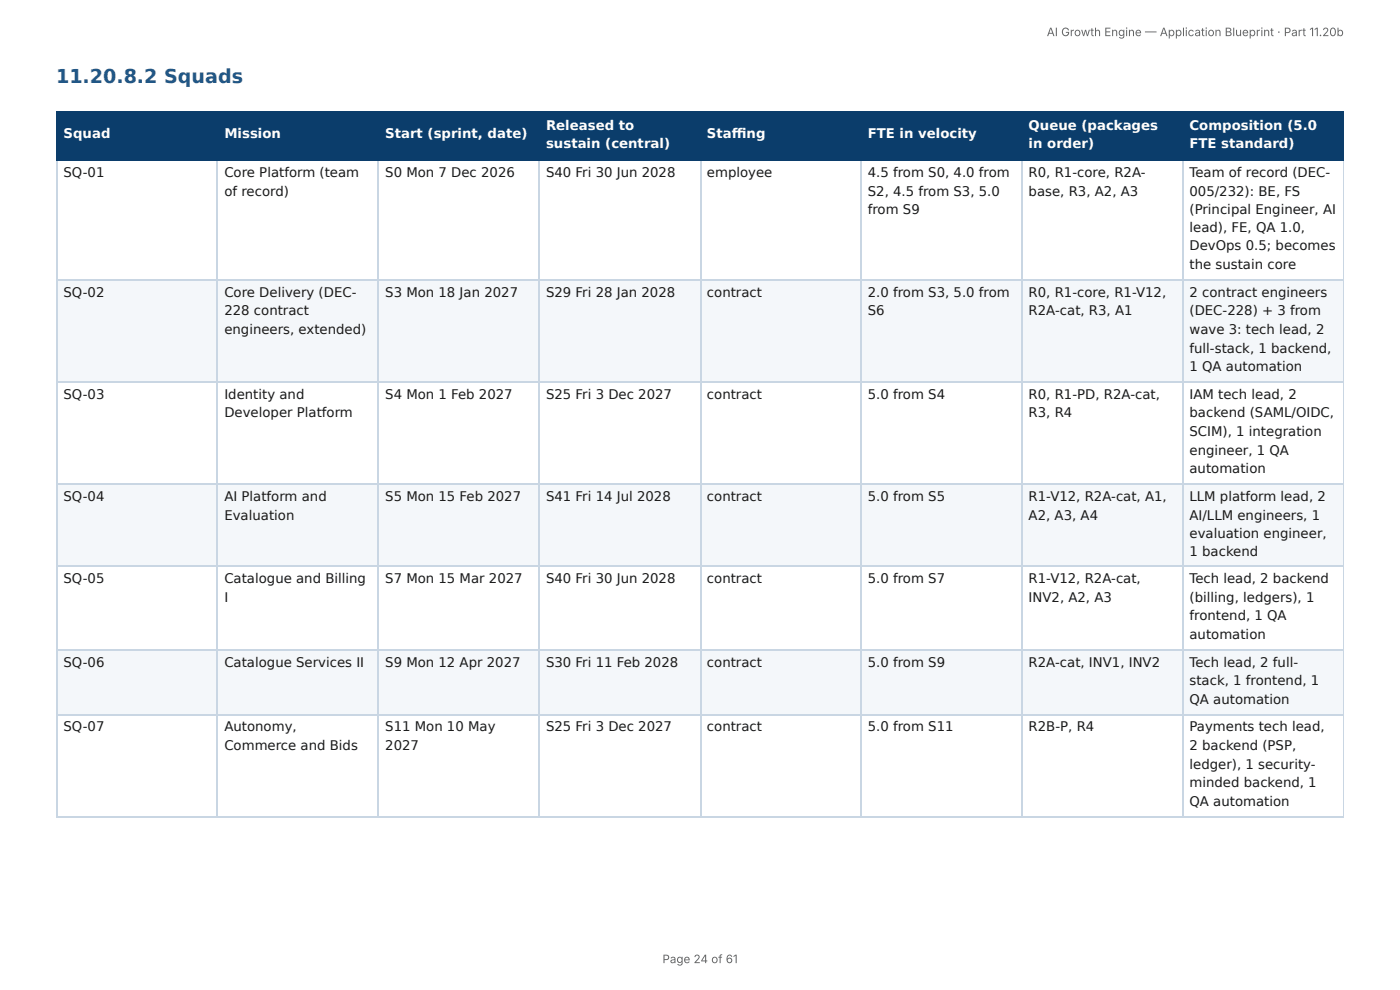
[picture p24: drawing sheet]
<svg xmlns="http://www.w3.org/2000/svg" width="297mm" height="210mm" viewBox="0 0 297 210" stroke-linecap="round" stroke-linejoin="round" font-family="sans-serif">
<defs><g id="words">
<text font-size="4.1" fill="#1f5a8c" x="11.9" y="17.7">11.20.8.2 Squads</text>
<g font-size="2.8" fill="#fff">
<text x="13.5" y="29.4">Squad</text>
<text x="47.7" y="29.4">Mission</text>
<text x="81.8" y="29.4">Start (sprint, date)</text>
<text x="116" y="27.5">Released to</text>
<text x="150.2" y="29.4">Staffi</text>
<text x="158.6" y="29.4">ng</text>
<text x="184.3" y="29.4">FTE in velocity</text>
<text x="218.5" y="27.5">Queue (packages</text>
<text x="252.6" y="27.5">Composition (5.0</text>
<text x="116" y="31.5">sustain (central)</text>
<text x="218.5" y="31.5">in order)</text>
<text x="252.6" y="31.5">FTE standard)</text>
</g>
<g font-size="2.8" fill="#1a1a1a">
<text x="13.5" y="37.6">SQ-01</text>
<text x="47.7" y="37.6">Core Platform (team</text>
<text x="47.7" y="41.5">of record)</text>
<text x="81.8" y="37.6">S0 Mon 7 Dec 2026</text>
<text x="116" y="37.6">S40 Fri 30 Jun 2028</text>
<text x="150.2" y="37.6">employee</text>
<text x="184.3" y="37.6">4.5 from S0, 4.0 from</text>
<text x="184.3" y="41.5">S2, 4.5 from S3, 5.0</text>
<text x="218.5" y="37.6">R0, R1-core, R2A-</text>
<text x="218.5" y="41.5">base, R3, A2, A3</text>
<text x="252.6" y="37.6">Team of record (DEC-</text>
<text x="252.6" y="41.5">005/232): BE, FS</text>
<text x="184.3" y="45.5">from S9</text>
<text x="252.6" y="45.5">(Principal Engineer, AI</text>
<text x="252.6" y="49.2">lead), FE, QA 1.0,</text>
<text x="252.6" y="53.2">DevOps 0.5; becomes</text>
<text x="252.6" y="57.2">the sustain core</text>
<text x="13.5" y="63">SQ-02</text>
<text x="47.7" y="63">Core Delivery (DEC-</text>
<text x="81.8" y="63">S3 Mon 18 Jan 2027</text>
<text x="116" y="63">S29 Fri 28 Jan 2028</text>
<text x="150.2" y="63">contract</text>
<text x="184.3" y="63">2.0 from S3, 5.0 from</text>
<text x="218.5" y="63">R0, R1-core, R1-V12,</text>
<text x="252.6" y="63">2 contract engineers</text>
<text x="47.7" y="66.9">228 contract</text>
<text x="47.7" y="70.9">engineers, extended)</text>
<text x="184.3" y="66.9">S6</text>
<text x="218.5" y="66.9">R2A-cat, R3, A1</text>
<text x="252.6" y="66.9">(DEC-228) + 3 from</text>
<text x="252.6" y="70.9">wave 3: tech lead, 2</text>
<text x="252.6" y="74.9">full-stack, 1 backend,</text>
<text x="252.6" y="78.8">1 QA automation</text>
<text x="13.5" y="84.7">SQ-03</text>
<text x="47.7" y="84.7">Identity and</text>
<text x="47.7" y="88.6">Developer Platform</text>
<text x="81.8" y="84.7">S4 Mon 1 Feb 2027</text>
<text x="116" y="84.7">S25 Fri 3 Dec 2027</text>
<text x="150.2" y="84.7">contract</text>
<text x="184.3" y="84.7">5.0 from S4</text>
<text x="218.5" y="84.7">R0, R1-PD, R2A-cat,</text>
<text x="218.5" y="88.6">R3, R4</text>
<text x="252.6" y="84.7">IAM tech lead, 2</text>
<text x="252.6" y="88.6">backend (SAML/OIDC,</text>
<text x="252.6" y="92.6">SCIM), 1 integration</text>
<text x="252.6" y="96.6">engineer, 1 QA</text>
<text x="252.6" y="100.5">automation</text>
<text x="13.5" y="106.4">SQ-04</text>
<text x="47.7" y="106.4">AI Platform and</text>
<text x="81.8" y="106.4">S5 Mon 15 Feb 2027</text>
<text x="116" y="106.4">S41 Fri 14 Jul 2028</text>
<text x="150.2" y="106.4">contract</text>
<text x="184.3" y="106.4">5.0 from S5</text>
<text x="218.5" y="106.4">R1-V12, R2A-cat, A1,</text>
<text x="252.6" y="106.4">LLM platform lead, 2</text>
<text x="47.7" y="110.3">Evaluation</text>
<text x="218.5" y="110.3">A2, A3, A4</text>
<text x="252.6" y="110.3">AI/LLM engineers, 1</text>
<text x="252.6" y="114.3">evaluation engineer,</text>
<text x="252.6" y="118">1 backend</text>
<text x="13.5" y="123.8">SQ-05</text>
<text x="47.7" y="123.8">Catalogue and Billing</text>
<text x="81.8" y="123.8">S7 Mon 15 Mar 2027</text>
<text x="116" y="123.8">S40 Fri 30 Jun 2028</text>
<text x="150.2" y="123.8">contract</text>
<text x="184.3" y="123.8">5.0 from S7</text>
<text x="218.5" y="123.8">R1-V12, R2A-cat,</text>
<text x="252.6" y="123.8">Tech lead, 2 backend</text>
<text x="47.7" y="127.8">I</text>
<text x="218.5" y="127.8">INV2, A2, A3</text>
<text x="252.6" y="127.8">(billing, ledgers), 1</text>
<text x="252.6" y="131.8">frontend, 1 QA</text>
<text x="252.6" y="135.7">automation</text>
<text x="13.5" y="141.6">SQ-06</text>
<text x="47.7" y="141.6">Catalogue Services II</text>
<text x="81.8" y="141.6">S9 Mon 12 Apr 2027</text>
<text x="116" y="141.6">S30 Fri 11 Feb 2028</text>
<text x="150.2" y="141.6">contract</text>
<text x="184.3" y="141.6">5.0 from S9</text>
<text x="218.5" y="141.6">R2A-cat, INV1, INV2</text>
<text x="252.6" y="141.6">Tech lead, 2 full-</text>
<text x="252.6" y="145.5">stack, 1 frontend, 1</text>
<text x="252.6" y="149.5">QA automation</text>
<text x="13.5" y="155.3">SQ-07</text>
<text x="47.7" y="155.3">Autonomy,</text>
<text x="81.8" y="155.3">S11 Mon 10 May</text>
<text x="116" y="155.3">S25 Fri 3 Dec 2027</text>
<text x="150.2" y="155.3">contract</text>
<text x="184.3" y="155.3">5.0 from S11</text>
<text x="218.5" y="155.3">R2B-P, R4</text>
<text x="252.6" y="155.3">Payments tech lead,</text>
<text x="47.7" y="159.3">Commerce and Bids</text>
<text x="81.8" y="159.3">2027</text>
<text x="252.6" y="159.3">2 backend (PSP,</text>
<text x="252.6" y="163.2">ledger), 1 security-</text>
<text x="252.6" y="167.2">minded backend, 1</text>
<text x="252.6" y="171.2">QA automation</text>
</g>
<g font-size="2.5" fill="#666">
<text x="222.3" y="7.7">AI Growth Engine — Application Blueprint · Part 11.20b</text>
<text x="140.7" y="204.5">Page 24 of 61</text>
</g>
</g></defs>
<g fill="#0b3d6b">
<path d="M12.2 23.5h34.1v10.4h-34.1z"/>
<path d="M46.3 23.5h34.1v10.4h-34.1z"/>
<path d="M80.4 23.5h34.2v10.4h-34.2z"/>
<path d="M114.6 23.5h34.1v10.4h-34.1z"/>
<path d="M148.7 23.5h34.1v10.4h-34.1z"/>
<path d="M182.8 23.5h34.2v10.4h-34.2z"/>
<path d="M217 23.5h34.1v10.4h-34.1z"/>
<path d="M251.1 23.5h34.3v10.4h-34.3z"/>
</g>
<g fill="#f4f7fa">
<path d="M12.2 59.5h34.1v21.5h-34.1z"/>
<path d="M46.3 59.5h34.1v21.5h-34.1z"/>
<path d="M80.4 59.5h34.2v21.5h-34.2z"/>
<path d="M114.6 59.5h34.1v21.5h-34.1z"/>
<path d="M148.7 59.5h34.1v21.5h-34.1z"/>
<path d="M182.8 59.5h34.2v21.5h-34.2z"/>
<path d="M217 59.5h34.1v21.5h-34.1z"/>
<path d="M251.1 59.5h34.3v21.5h-34.3z"/>
<path d="M12.2 102.7h34.1v17.7h-34.1z"/>
<path d="M46.3 102.7h34.1v17.7h-34.1z"/>
<path d="M80.4 102.7h34.2v17.7h-34.2z"/>
<path d="M114.6 102.7h34.1v17.7h-34.1z"/>
<path d="M148.7 102.7h34.1v17.7h-34.1z"/>
<path d="M182.8 102.7h34.2v17.7h-34.2z"/>
<path d="M217 102.7h34.1v17.7h-34.1z"/>
<path d="M251.1 102.7h34.3v17.7h-34.3z"/>
<path d="M12.2 138.1h34.1v13.5h-34.1z"/>
<path d="M46.3 138.1h34.1v13.5h-34.1z"/>
<path d="M80.4 138.1h34.2v13.5h-34.2z"/>
<path d="M114.6 138.1h34.1v13.5h-34.1z"/>
<path d="M148.7 138.1h34.1v13.5h-34.1z"/>
<path d="M182.8 138.1h34.2v13.5h-34.2z"/>
<path d="M217 138.1h34.1v13.5h-34.1z"/>
<path d="M251.1 138.1h34.3v13.5h-34.3z"/>
</g>
<path d="M11.9 23.7h273.5M11.9 34h273.5M12 23.5v10.6M46.2 23.5v10.6M80.3 23.5v10.6M114.4 23.5v10.6M148.8 23.5v10.6M183 23.5v10.6M217.1 23.5v10.6M251.2 23.5v10.6" fill="none" stroke="#0b3d6b" stroke-width=".26"/>
<path d="M285.3 23.5v10.6" fill="none" stroke="#0b3d6b" stroke-width=".21"/>
<g fill="none" stroke="#c9d6e3" stroke-width=".26">
<path d="M12 34.1v139.2M46.2 34.1v139.2M80.3 34.1v139.2M114.4 34.1v139.2M148.8 34.1v139.2M183 34.1v139.2M217.1 34.1v139.2M251.2 34.1v139.2M11.9 59.4h273.5M11.9 81.1h273.5M11.9 102.8h273.5M11.9 120.3h273.5"/>
<path d="M11.9 138h273.5M11.9 151.7h273.5M11.9 173.4h273.5"/>
</g>
<path d="M285.3 34.1v139.2" fill="none" stroke="#c9d6e3" stroke-width=".21"/>
<use href="#words"/>
</svg>
